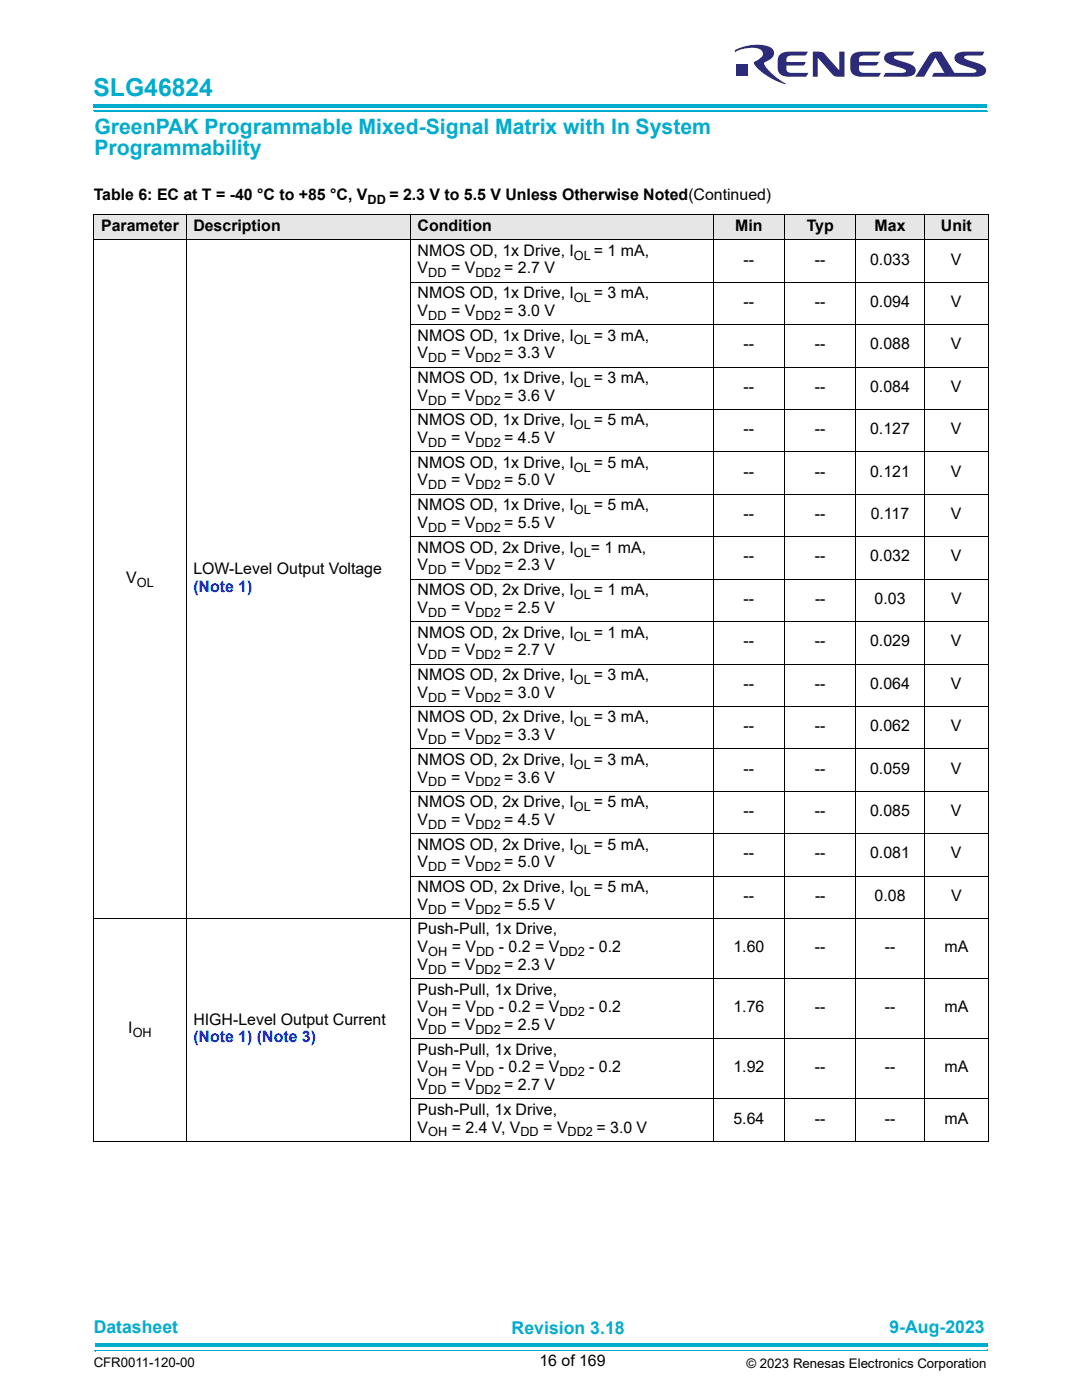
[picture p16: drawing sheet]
<svg xmlns="http://www.w3.org/2000/svg" width="216mm" height="279mm" viewBox="0 0 216 279" stroke-linecap="round" stroke-linejoin="round" font-family="sans-serif">
<defs><g id="words">
<text font-size="4.9" fill="#00accd" x="18.6" y="19.1">SLG46824</text>
<g font-size="4.2" fill="#00accd">
<text x="18.8" y="26.6">GreenPAK Programmable Mixed-Signal Matrix with In System</text>
<text x="18.8" y="30.9">Programmability</text>
</g>
<g font-size="3.5" fill="#00accd">
<text x="18.7" y="266">Datasheet</text>
<text x="102.1" y="266.3">Revision 3.18</text>
<text x="177.5" y="266">9-Aug-2023</text>
</g>
<g font-size="3.2">
<text x="18.7" y="39.9">Table 6: EС at T = -40 °C to +85 °C, V</text>
<text x="77.7" y="39.9">= 2.3 V to 5.5 V Unless Otherwise Noted(Continued)</text>
<text x="20.2" y="46.1">Parameter</text>
<text x="38.6" y="46.1">Description</text>
<text x="83.3" y="46.1">Condition</text>
<text x="146.7" y="46.1">Min</text>
<text x="161" y="46.1">Typ</text>
<text x="174.5" y="46.1">Max</text>
<text x="187.7" y="46.1">Unit</text>
<text x="83.3" y="51">NMOS OD, 1x Drive, I</text>
<text x="118.5" y="51">= 1 mA,</text>
<text x="148.4" y="52.8">--</text>
<text x="162.6" y="52.8">--</text>
<text x="173.6" y="52.8">0.033</text>
<text x="189.8" y="52.8">V</text>
<text x="83.3" y="59.5">NMOS OD, 1x Drive, I</text>
<text x="83.3" y="54.5">V</text>
<text x="90" y="54.5">= V</text>
<text x="100.6" y="54.5">= 2.7 V</text>
<text x="118.5" y="59.5">= 3 mA,</text>
<text x="83.3" y="63">V</text>
<text x="90" y="63">= V</text>
<text x="100.6" y="63">= 3.0 V</text>
<text x="148.4" y="61.3">--</text>
<text x="162.6" y="61.3">--</text>
<text x="173.6" y="61.3">0.094</text>
<text x="189.8" y="61.3">V</text>
<text x="83.3" y="68">NMOS OD, 1x Drive, I</text>
<text x="83.3" y="71.5">V</text>
<text x="90" y="71.5">= V</text>
<text x="100.6" y="71.5">= 3.3 V</text>
<text x="118.5" y="68">= 3 mA,</text>
<text x="148.4" y="69.7">--</text>
<text x="162.6" y="69.7">--</text>
<text x="173.6" y="69.7">0.088</text>
<text x="189.8" y="69.7">V</text>
<text x="83.3" y="76.4">NMOS OD, 1x Drive, I</text>
<text x="118.5" y="76.4">= 3 mA,</text>
<text x="83.3" y="79.9">V</text>
<text x="90" y="79.9">= V</text>
<text x="100.6" y="79.9">= 3.6 V</text>
<text x="148.4" y="78.2">--</text>
<text x="162.6" y="78.2">--</text>
<text x="173.6" y="78.2">0.084</text>
<text x="189.8" y="78.2">V</text>
<text x="83.3" y="84.9">NMOS OD, 1x Drive, I</text>
<text x="83.3" y="88.4">V</text>
<text x="90" y="88.4">= V</text>
<text x="100.6" y="88.4">= 4.5 V</text>
<text x="118.5" y="84.9">= 5 mA,</text>
<text x="148.4" y="86.7">--</text>
<text x="162.6" y="86.7">--</text>
<text x="173.6" y="86.7">0.127</text>
<text x="189.8" y="86.7">V</text>
<text x="83.3" y="93.4">NMOS OD, 1x Drive, I</text>
<text x="118.5" y="93.4">= 5 mA,</text>
<text x="148.4" y="95.1">--</text>
<text x="162.6" y="95.1">--</text>
<text x="173.6" y="95.1">0.121</text>
<text x="189.8" y="95.1">V</text>
<text x="83.3" y="101.8">NMOS OD, 1x Drive, I</text>
<text x="83.3" y="96.9">V</text>
<text x="90" y="96.9">= V</text>
<text x="100.6" y="96.9">= 5.0 V</text>
<text x="118.5" y="101.8">= 5 mA,</text>
<text x="83.3" y="105.3">V</text>
<text x="90" y="105.3">= V</text>
<text x="100.6" y="105.3">= 5.5 V</text>
<text x="148.4" y="103.6">--</text>
<text x="162.6" y="103.6">--</text>
<text x="173.7" y="103.6">0.117</text>
<text x="189.8" y="103.6">V</text>
<text x="83.3" y="110.3">NMOS OD, 2x Drive, I</text>
<text x="83.3" y="113.8">V</text>
<text x="90" y="113.8">= V</text>
<text x="100.6" y="113.8">= 2.3 V</text>
<text x="117.9" y="110.3">= 1 mA,</text>
<text x="148.4" y="112.1">--</text>
<text x="162.6" y="112.1">--</text>
<text x="173.6" y="112.1">0.032</text>
<text x="189.8" y="112.1">V</text>
<text x="25.2" y="116.3">V</text>
<text x="38.6" y="114.5">LOW-Level Output Voltage</text>
<text x="83.3" y="118.8">NMOS OD, 2x Drive, I</text>
<text x="118.5" y="118.8">= 1 mA,</text>
<text x="83.3" y="122.3">V</text>
<text x="90" y="122.3">= V</text>
<text x="100.6" y="122.3">= 2.5 V</text>
<text x="148.4" y="120.5">--</text>
<text x="162.6" y="120.5">--</text>
<text x="174.5" y="120.5">0.03</text>
<text x="189.8" y="120.5">V</text>
<text x="83.3" y="127.2">NMOS OD, 2x Drive, I</text>
<text x="83.3" y="130.7">V</text>
<text x="90" y="130.7">= V</text>
<text x="100.6" y="130.7">= 2.7 V</text>
<text x="118.5" y="127.2">= 1 mA,</text>
<text x="148.4" y="129">--</text>
<text x="162.6" y="129">--</text>
<text x="173.6" y="129">0.029</text>
<text x="189.8" y="129">V</text>
<text x="83.3" y="135.7">NMOS OD, 2x Drive, I</text>
<text x="118.5" y="135.7">= 3 mA,</text>
<text x="148.4" y="137.5">--</text>
<text x="162.6" y="137.5">--</text>
<text x="173.6" y="137.5">0.064</text>
<text x="189.8" y="137.5">V</text>
<text x="83.3" y="139.2">V</text>
<text x="90" y="139.2">= V</text>
<text x="100.6" y="139.2">= 3.0 V</text>
<text x="83.3" y="144.2">NMOS OD, 2x Drive, I</text>
<text x="83.3" y="147.7">V</text>
<text x="90" y="147.7">= V</text>
<text x="100.6" y="147.7">= 3.3 V</text>
<text x="118.5" y="144.2">= 3 mA,</text>
<text x="148.4" y="145.9">--</text>
<text x="162.6" y="145.9">--</text>
<text x="173.6" y="145.9">0.062</text>
<text x="189.8" y="145.9">V</text>
<text x="83.3" y="152.6">NMOS OD, 2x Drive, I</text>
<text x="118.5" y="152.6">= 3 mA,</text>
<text x="148.4" y="154.4">--</text>
<text x="162.6" y="154.4">--</text>
<text x="173.6" y="154.4">0.059</text>
<text x="189.8" y="154.4">V</text>
<text x="83.3" y="161.1">NMOS OD, 2x Drive, I</text>
<text x="83.3" y="156.2">V</text>
<text x="90" y="156.2">= V</text>
<text x="100.6" y="156.2">= 3.6 V</text>
<text x="118.5" y="161.1">= 5 mA,</text>
<text x="83.3" y="164.6">V</text>
<text x="90" y="164.6">= V</text>
<text x="100.6" y="164.6">= 4.5 V</text>
<text x="148.4" y="162.9">--</text>
<text x="162.6" y="162.9">--</text>
<text x="173.6" y="162.9">0.085</text>
<text x="189.8" y="162.9">V</text>
<text x="83.3" y="169.6">NMOS OD, 2x Drive, I</text>
<text x="83.3" y="173.1">V</text>
<text x="90" y="173.1">= V</text>
<text x="100.6" y="173.1">= 5.0 V</text>
<text x="118.5" y="169.6">= 5 mA,</text>
<text x="148.4" y="171.3">--</text>
<text x="162.6" y="171.3">--</text>
<text x="173.6" y="171.3">0.081</text>
<text x="189.8" y="171.3">V</text>
<text x="83.3" y="178">NMOS OD, 2x Drive, I</text>
<text x="118.5" y="178">= 5 mA,</text>
<text x="148.4" y="179.8">--</text>
<text x="162.6" y="179.8">--</text>
<text x="174.5" y="179.8">0.08</text>
<text x="189.8" y="179.8">V</text>
<text x="83.3" y="181.6">V</text>
<text x="90" y="181.6">= V</text>
<text x="100.6" y="181.6">= 5.5 V</text>
<text x="83.3" y="186.5">Push-Pull, 1x Drive,</text>
<text x="83.3" y="190">V</text>
<text x="90.1" y="190">= V</text>
<text x="99.5" y="190">- 0.2 = V</text>
<text x="117.6" y="190">- 0.2</text>
<text x="146.3" y="190">1.60</text>
<text x="162.6" y="190">--</text>
<text x="176.5" y="190">--</text>
<text x="188.4" y="190">mA</text>
<text x="83.3" y="193.5">V</text>
<text x="90" y="193.5">= V</text>
<text x="100.6" y="193.5">= 2.3 V</text>
<text x="83.3" y="198.5">Push-Pull, 1x Drive,</text>
<text x="83.3" y="202">V</text>
<text x="90.1" y="202">= V</text>
<text x="99.5" y="202">- 0.2 = V</text>
<text x="117.6" y="202">- 0.2</text>
<text x="146.3" y="202">1.76</text>
<text x="162.6" y="202">--</text>
<text x="176.5" y="202">--</text>
<text x="188.4" y="202">mA</text>
<text x="25.6" y="206.2">I</text>
<text x="38.6" y="204.5">HIGH-Level Output Current</text>
<text x="83.3" y="205.5">V</text>
<text x="90" y="205.5">= V</text>
<text x="100.6" y="205.5">= 2.5 V</text>
<text x="83.3" y="210.5">Push-Pull, 1x Drive,</text>
<text x="83.3" y="214">V</text>
<text x="90.1" y="214">= V</text>
<text x="99.5" y="214">- 0.2 = V</text>
<text x="117.6" y="214">- 0.2</text>
<text x="146.3" y="214">1.92</text>
<text x="162.6" y="214">--</text>
<text x="176.5" y="214">--</text>
<text x="188.4" y="214">mA</text>
<text x="83.3" y="217.6">V</text>
<text x="90" y="217.6">= V</text>
<text x="100.6" y="217.6">= 2.7 V</text>
<text x="83.3" y="222.5">Push-Pull, 1x Drive,</text>
<text x="83.3" y="226">V</text>
<text x="90.1" y="226">= 2.4 V, V</text>
<text x="108.4" y="226">= V</text>
<text x="119" y="226">= 3.0 V</text>
<text x="146.3" y="224.2">5.64</text>
<text x="162.6" y="224.2">--</text>
<text x="176.5" y="224.2">--</text>
<text x="188.4" y="224.2">mA</text>
<text x="107.6" y="272.6">16 of 169</text>
</g>
<g font-size="3.2" fill="#00f">
<text x="38.6" y="118">(Note 1)</text>
<text x="38.6" y="208">(Note 1) (Note 3)</text>
</g>
<g font-size="2.6">
<text x="18.7" y="272.8">CFR0011-120-00</text>
<text x="148.9" y="273">© 2023 Renesas Electronics Corporation</text>
</g>
<g font-size="2.5">
<text x="73.3" y="40.7">DD</text>
<text x="114.5" y="51.8">OL</text>
<text x="85.4" y="55.4">DD</text>
<text x="94.8" y="55.4">DD2</text>
<text x="85.4" y="63.8">DD</text>
<text x="94.8" y="63.8">DD2</text>
<text x="114.5" y="60.3">OL</text>
<text x="114.5" y="68.7">OL</text>
<text x="85.4" y="72.3">DD</text>
<text x="94.8" y="72.3">DD2</text>
<text x="114.5" y="77.2">OL</text>
<text x="85.4" y="80.8">DD</text>
<text x="94.8" y="80.8">DD2</text>
<text x="85.4" y="89.2">DD</text>
<text x="94.8" y="89.2">DD2</text>
<text x="114.5" y="85.7">OL</text>
<text x="114.5" y="94.1">OL</text>
<text x="85.4" y="97.7">DD</text>
<text x="94.8" y="97.7">DD2</text>
<text x="85.4" y="106.2">DD</text>
<text x="94.8" y="106.2">DD2</text>
<text x="114.5" y="102.6">OL</text>
<text x="114.5" y="111.1">OL</text>
<text x="27.3" y="117.1">OL</text>
<text x="85.4" y="114.6">DD</text>
<text x="94.8" y="114.6">DD2</text>
<text x="114.5" y="119.5">OL</text>
<text x="85.4" y="123.1">DD</text>
<text x="94.8" y="123.1">DD2</text>
<text x="85.4" y="131.6">DD</text>
<text x="94.8" y="131.6">DD2</text>
<text x="114.5" y="128">OL</text>
<text x="114.5" y="136.5">OL</text>
<text x="85.4" y="140">DD</text>
<text x="94.8" y="140">DD2</text>
<text x="85.4" y="148.5">DD</text>
<text x="94.8" y="148.5">DD2</text>
<text x="114.5" y="144.9">OL</text>
<text x="114.5" y="153.4">OL</text>
<text x="85.4" y="157">DD</text>
<text x="94.8" y="157">DD2</text>
<text x="114.5" y="161.9">OL</text>
<text x="85.4" y="165.4">DD</text>
<text x="94.8" y="165.4">DD2</text>
<text x="85.4" y="173.9">DD</text>
<text x="94.8" y="173.9">DD2</text>
<text x="114.5" y="170.3">OL</text>
<text x="114.5" y="178.8">OL</text>
<text x="85.4" y="182.4">DD</text>
<text x="94.8" y="182.4">DD2</text>
<text x="85.4" y="190.8">OH</text>
<text x="95" y="190.8">DD</text>
<text x="111.6" y="190.8">DD2</text>
<text x="85.4" y="194.4">DD</text>
<text x="94.8" y="194.4">DD2</text>
<text x="85.4" y="202.8">OH</text>
<text x="95" y="202.8">DD</text>
<text x="111.6" y="202.8">DD2</text>
<text x="26.5" y="207.1">OH</text>
<text x="85.4" y="206.3">DD</text>
<text x="94.8" y="206.3">DD2</text>
<text x="85.4" y="214.8">OH</text>
<text x="95" y="214.8">DD</text>
<text x="111.6" y="214.8">DD2</text>
<text x="85.4" y="218.3">DD</text>
<text x="94.8" y="218.3">DD2</text>
<text x="85.4" y="226.8">OH</text>
<text x="103.9" y="226.8">DD</text>
<text x="113.2" y="226.8">DD2</text>
</g>
</g></defs>
<path d="M18.9 268.1h178.1v.7h-178.1z" fill="#00accd"/>
<path d="M19 269.5h178M19 269.6h178.1" fill="none" stroke="#00accd" stroke-width=".2"/>
<path d="M196.9 269.3h.2v.3h-.2z" fill="#00accd"/>
<path d="M18.9 269.4h178.1" fill="none" stroke="#00accd" stroke-width=".2"/>
<g fill="#00accd">
<path d="M18.9 269.4h.2v.3h-.2z"/>
<path d="M18.7 20.7h178.2v.7h-178.2z"/>
</g>
<path d="M18.8 22.1h178.1M18.8 22.2h178.2" fill="none" stroke="#00accd" stroke-width=".2"/>
<path d="M196.8 21.9h.2v.3h-.2z" fill="#00accd"/>
<path d="M18.7 22h178.2" fill="none" stroke="#00accd" stroke-width=".2"/>
<path d="M18.7 22h.2v.3h-.2z" fill="#00accd"/>
<g fill="#2c2b7b">
<path d="M162.2 10.3h.9a1.62 1.62 0 0 1 1.6 .7l2.8 3v-3.7h1v5a4.2 4.2 0 0 1-2.2-.3l-3.1-3.5v3.8h-1z"/>
<path d="M155.8 10.8a8 8 0 0 1 3.9-.5h1.5l-.6 .8h-2.5a.98 .98 0 0 0-1.2 1.3h3.9l-.3 .5-.2 .2h-3.4a1.05 1.05 0 0 0 .2 1.1 1.05 1.05 0 0 0 1.1 .3h3.1l-.4 .8h-2a3.8 3.8 0 0 1-3.5-.8 5.2 5.2 0 0 1 0-3.4z"/>
<path d="M170.2 10.8a8 8 0 0 1 4-.5h1.5l-.4 .7-.2 .1h-2.6a.98 .98 0 0 0-1.1 1.3h4l-.7 .7h-3.3a1.06 1.06 0 0 0 .2 1.1 1.06 1.06 0 0 0 1.1 .3h3.1l-.4 .8h-2a3.8 3.8 0 0 1-3.5-.8 5.2 5.2 0 0 1 0-3.4z"/>
<path d="M176.6 10.9a3.5 3.5 0 0 1 2.6-.6h3.3l-.5 .7-1.4 .1a3.1 3.1 0 0 0-2.2 .2l-.1 .1a3.2 3.2 0 0 0 1.8 .9 3.5 3.5 0 0 1 2.6 1.5 1.31 1.31 0 0 1-1.5 1.5h-5a1.05 1.05 0 0 1 1.5-.8h.8a3.2 3.2 0 0 0 2.3-.2l-.1-.3-.8-.4a6.1 6.1 0 0 1-3.3-1.4 1.09 1.09 0 0 1 0-1.3z"/>
<path d="M185.7 10.6a3 3 0 0 1 2.2-.2l2.5 4.1h2a3.4 3.4 0 0 0 2.4-.2v-.1a1.1 1.1 0 0 0-1-.6l-.6-.2a3.7 3.7 0 0 1-2.7-1.5 1.31 1.31 0 0 1 1.5-1.6h4.4l-.4 .7-1.4 .1a3.1 3.1 0 0 0-2.2 .2l.2 .4 1.4 .5a4.1 4.1 0 0 1 2.7 1.6 1.3 1.3 0 0 1-1.5 1.5h-9.2l.2-.6 .3-.2h1.9l-1.7-3-2.3 3.8h-1.8z"/>
<path d="M147 12.7h2.3v2.4h-2.3z"/>
<path d="M146.7 10a8.8 8.8 0 0 1 7-.6 1.41 1.41 0 0 1 .7 1.5 1.41 1.41 0 0 1-1.1 1.2l-.6 .3a.38 .38 0 0 0-.1 .6 12.7 12.7 0 0 0 4.3 3.8 10.8 10.8 0 0 1-6.5-4.2l.2-.3 .5-.3a1.57 1.57 0 0 0 1.1-1.5 1.92 1.92 0 0 0-2-1 6.9 6.9 0 0 0-3.6 .9z"/>
</g>
<g fill="#e6e6e6">
<path d="M18.7 42.9h18.5v5h-18.5z"/>
<path d="M37.2 42.9h44.7v5h-44.7z"/>
<path d="M81.9 42.9h60.4v5h-60.4z"/>
<path d="M142.3 42.9h14.2v5h-14.2z"/>
<path d="M156.5 42.9h14.3v5h-14.3z"/>
<path d="M170.8 42.9h13.6v5h-13.6z"/>
<path d="M184.4 42.9h12.9v5h-12.9z"/>
</g>
<g fill="none" stroke="#000" stroke-width=".2">
<path d="M18.6 47.9h178.8M18.6 42.9h178.7M18.7 47.9v179.8M18.7 42.9v4.9M37.2 42.9v185M81.8 56.3h115.6M81.9 42.9v185M142.3 42.9v185M156.5 42.9v185M170.8 42.9v185M184.4 42.9v185M197.3 42.9v4.9"/>
<path d="M197.3 47.9v179.8M81.8 64.8h115.6M81.8 73.3h115.6M81.8 81.7h115.6M81.8 90.2h115.6M81.8 98.7h115.6M81.8 107.1h115.6M81.8 115.6h115.6M81.8 124.1h115.6M81.8 132.5h115.6M81.8 141h115.6M81.8 149.5h115.6"/>
<path d="M81.8 157.9h115.6M81.8 166.4h115.6M81.8 174.9h115.6M18.6 183.3h178.8M81.8 195.3h115.6M81.8 207.3h115.6M81.8 219.3h115.6M18.6 227.8h178.8"/>
</g>
<use href="#words"/>
</svg>
